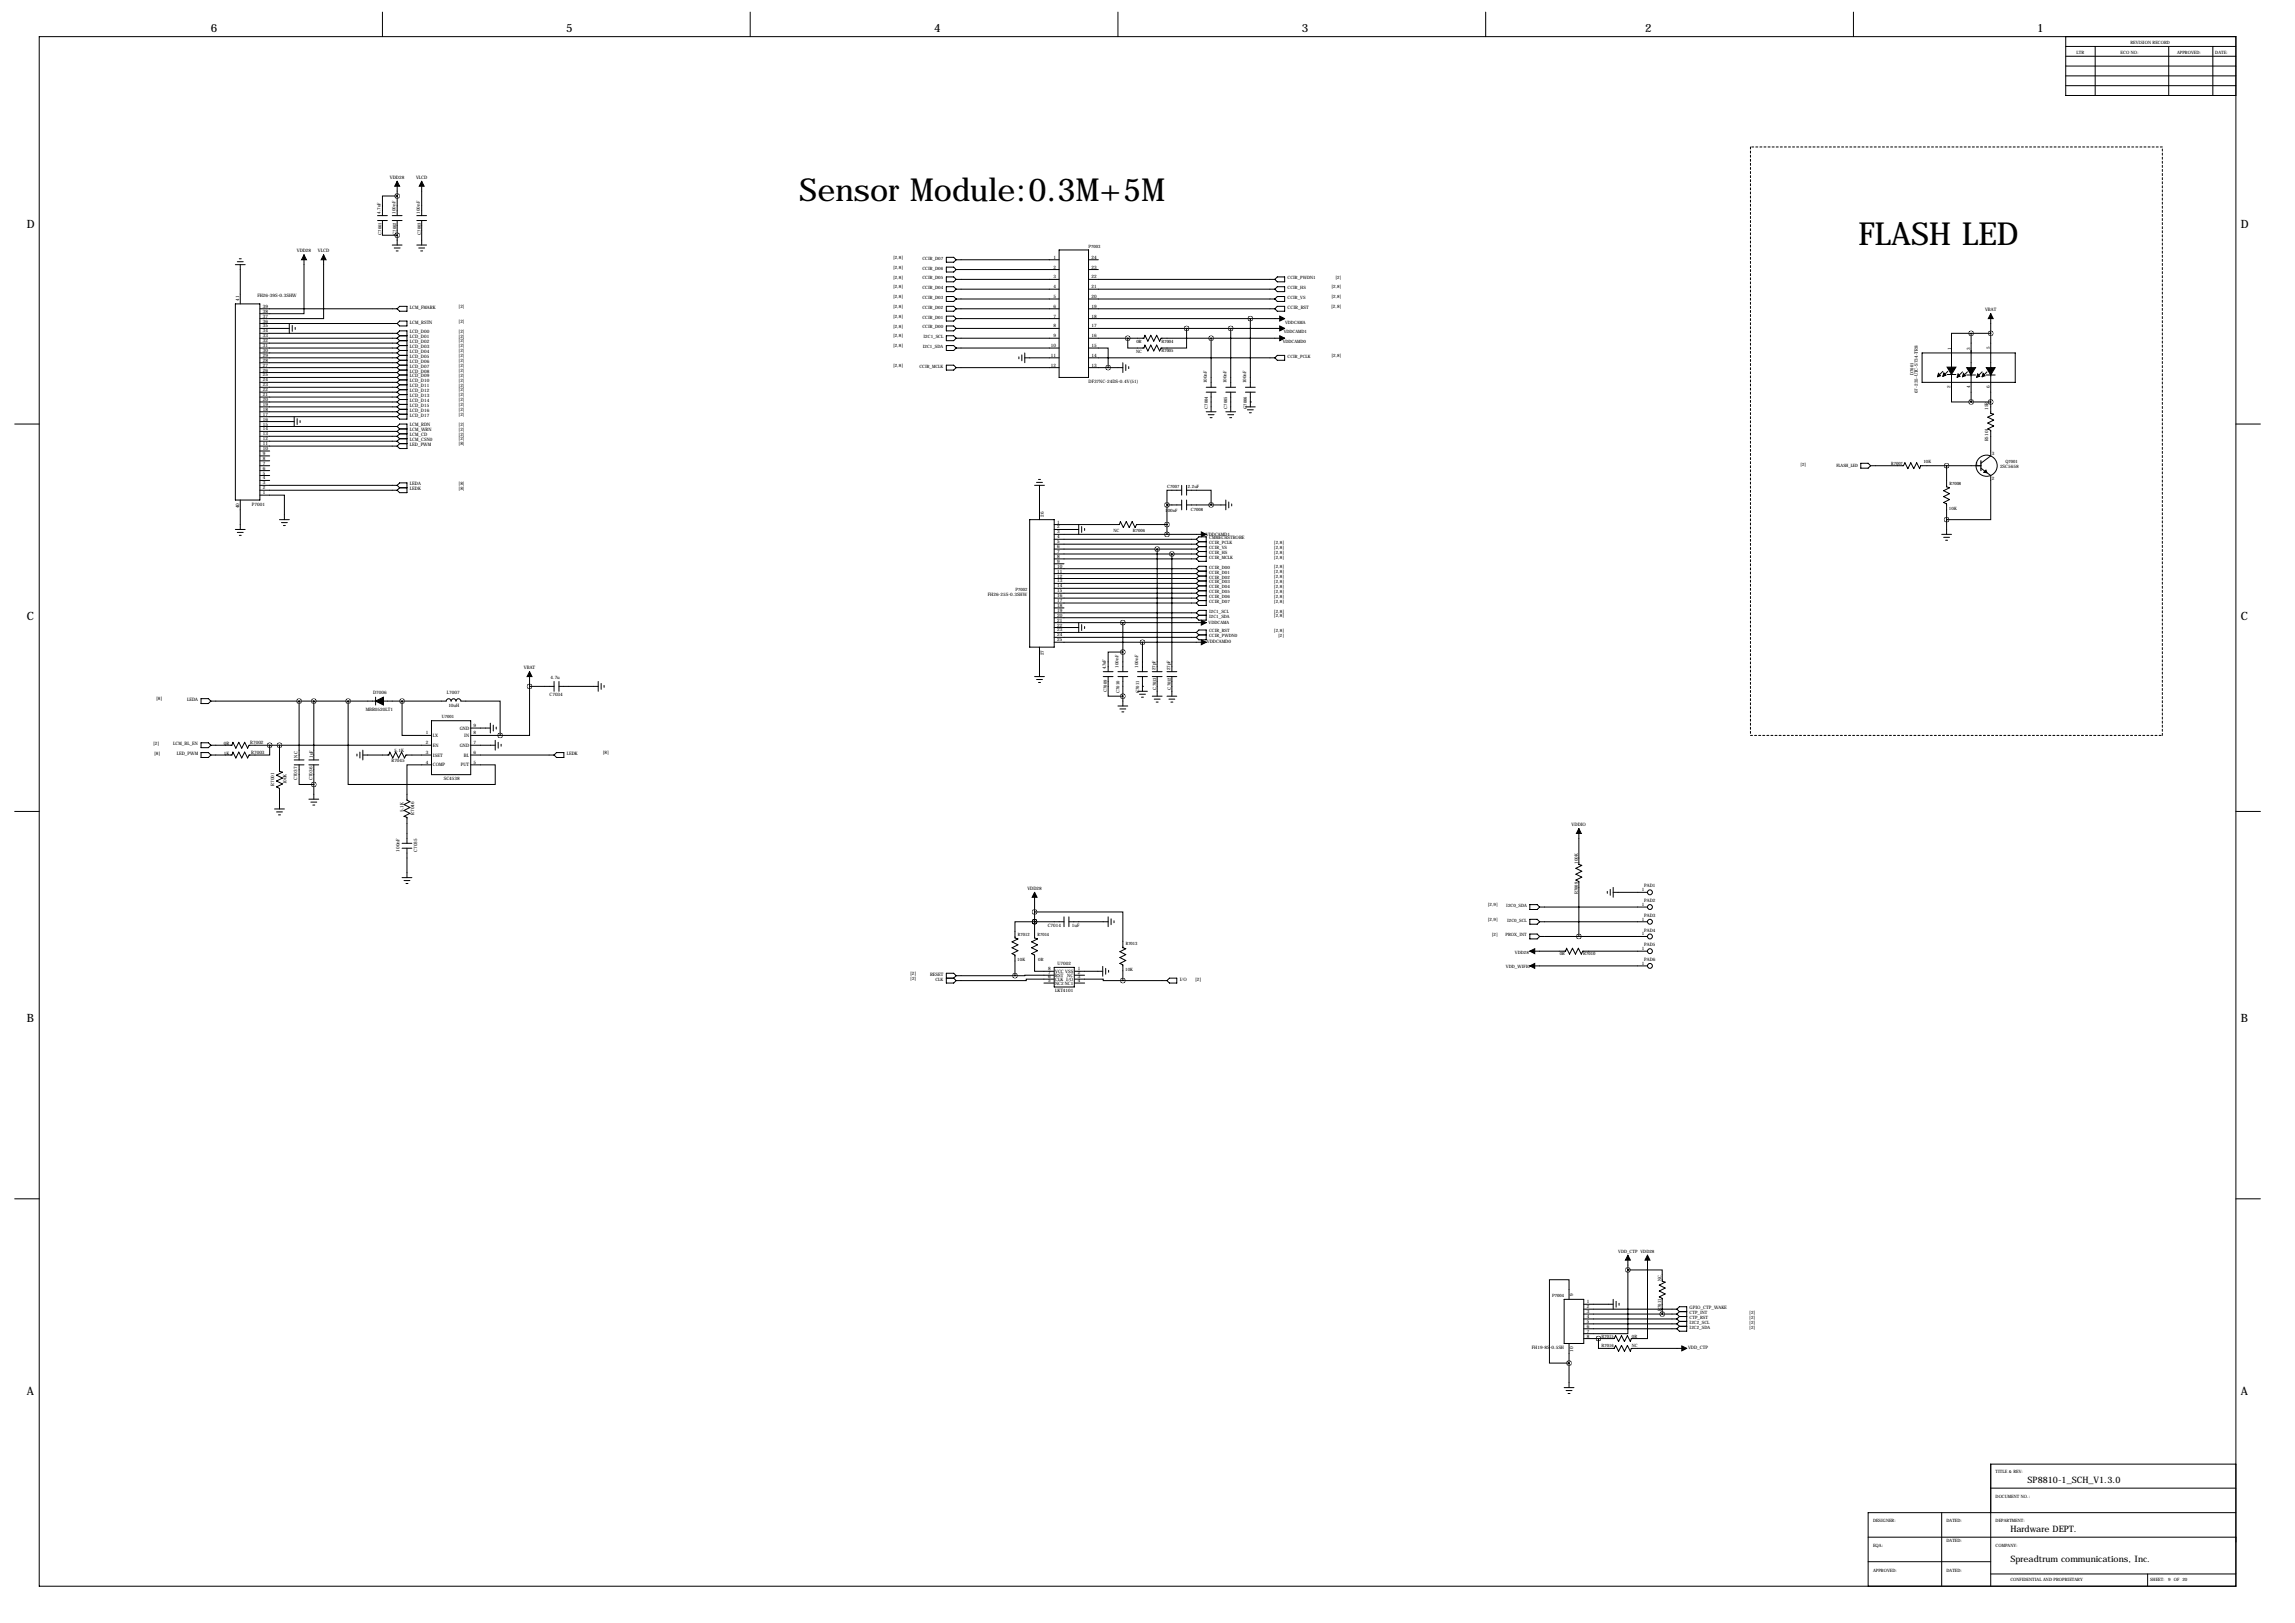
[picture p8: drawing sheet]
<svg xmlns="http://www.w3.org/2000/svg" width="1189mm" height="841mm" viewBox="0 0 1189 841" stroke-linecap="round" stroke-linejoin="round" font-family="sans-serif">
<defs><g id="words">
<g font-size="16.5">
<text x="414" y="104">Sensor Module:0.3M+5M</text>
<text x="963" y="127">FLASH LED</text>
</g>
<g font-size="5.9">
<text x="109" y="16">6</text>
<text x="293" y="16">5</text>
<text x="484" y="16">4</text>
<text x="674" y="16">3</text>
<text x="852" y="16">2</text>
<text x="1055" y="16">1</text>
<text x="14" y="118">D</text>
<text x="1161" y="118">D</text>
<text x="14" y="321">C</text>
<text x="1161" y="321">C</text>
<text x="14" y="530">B</text>
<text x="1161" y="530">B</text>
<text x="14" y="723">A</text>
<text x="1161" y="723">A</text>
</g>
<g font-size="4.6">
<text x="1050" y="768">SP8810-1_SCH_V1.3.0</text>
<text x="1041" y="794">Hardware DEPT.</text>
<text x="1041" y="809">Spreadtrum communications, Inc.</text>
</g>
<g font-size="2.4">
<text x="202" y="93">VDD28</text>
<text x="216" y="93">VLCD</text>
<text x="154" y="131">VDD28</text>
<text x="165" y="131">VLCD</text>
<text x="546" y="134">1</text>
<text x="565" y="134">24</text>
<text x="546" y="139">2</text>
<text x="565" y="139">23</text>
<text x="546" y="144">3</text>
<text x="546" y="149">4</text>
<text x="565" y="144">22</text>
<text x="565" y="149">21</text>
<text x="124" y="156" transform="rotate(-90 124 156)">41</text>
<text x="133" y="154">FH26-39S-0.3SHW</text>
<text x="546" y="154">5</text>
<text x="565" y="154">20</text>
<text x="136" y="162">38</text>
<text x="136" y="159">39</text>
<text x="212" y="160">LCM_FMARK</text>
<text x="238" y="160">[2]</text>
<text x="546" y="159">6</text>
<text x="565" y="159">19</text>
<text x="667" y="160">CCIR_RST</text>
<text x="690" y="160">[2,8]</text>
<text x="1028" y="161">VBAT</text>
<text x="136" y="167">36</text>
<text x="136" y="165">37</text>
<text x="212" y="168">LCM_RSTN</text>
<text x="238" y="167">[2]</text>
<text x="546" y="165">7</text>
<text x="565" y="165">18</text>
<text x="136" y="172">34</text>
<text x="136" y="170">35</text>
<text x="212" y="173">LCD_D00</text>
<text x="238" y="172">[2]</text>
<text x="546" y="170">8</text>
<text x="565" y="170">17</text>
<text x="136" y="180">31</text>
<text x="136" y="177">32</text>
<text x="136" y="175">33</text>
<text x="212" y="175">LCD_D01</text>
<text x="212" y="178">LCD_D02</text>
<text x="238" y="175">[2]</text>
<text x="238" y="177">[2]</text>
<text x="238" y="180">[2]</text>
<text x="544" y="180">10</text>
<text x="546" y="175">9</text>
<text x="565" y="175">16</text>
<text x="565" y="180">15</text>
<text x="136" y="185">29</text>
<text x="136" y="182">30</text>
<text x="212" y="180">LCD_D03</text>
<text x="212" y="183">LCD_D04</text>
<text x="212" y="185">LCD_D05</text>
<text x="238" y="182">[2]</text>
<text x="238" y="185">[2]</text>
<text x="544" y="185">11</text>
<text x="565" y="185">14</text>
<text x="1011" y="181" transform="rotate(-90 1011 181)">1</text>
<text x="1021" y="181" transform="rotate(-90 1021 181)">3</text>
<text x="1031" y="181" transform="rotate(-90 1031 181)">5</text>
<text x="136" y="190">27</text>
<text x="136" y="187">28</text>
<text x="212" y="188">LCD_D06</text>
<text x="212" y="190">LCD_D07</text>
<text x="238" y="188">[2]</text>
<text x="238" y="190">[2]</text>
<text x="544" y="190">12</text>
<text x="565" y="190">13</text>
<text x="136" y="198">24</text>
<text x="136" y="195">25</text>
<text x="136" y="192">26</text>
<text x="212" y="193">LCD_D08</text>
<text x="212" y="196">LCD_D09</text>
<text x="238" y="193">[2]</text>
<text x="238" y="195">[2]</text>
<text x="238" y="198">[2]</text>
<text x="136" y="203">22</text>
<text x="136" y="200">23</text>
<text x="212" y="198">LCD_D10</text>
<text x="212" y="201">LCD_D11</text>
<text x="212" y="203">LCD_D12</text>
<text x="238" y="200">[2]</text>
<text x="238" y="203">[2]</text>
<text x="564" y="198">DF37NC-24DS-0.4V(51)</text>
<text x="993" y="204" transform="rotate(-90 993 204)">67-235-UTC-S734-TR8</text>
<text x="1010" y="201" transform="rotate(-90 1010 201)">2</text>
<text x="1021" y="201" transform="rotate(-90 1021 201)">4</text>
<text x="1031" y="201" transform="rotate(-90 1031 201)">6</text>
<text x="136" y="208">20</text>
<text x="136" y="205">21</text>
<text x="212" y="206">LCD_D13</text>
<text x="212" y="208">LCD_D14</text>
<text x="238" y="205">[2]</text>
<text x="238" y="208">[2]</text>
<text x="136" y="215">17</text>
<text x="136" y="213">18</text>
<text x="136" y="210">19</text>
<text x="212" y="211">LCD_D15</text>
<text x="212" y="213">LCD_D16</text>
<text x="212" y="216">LCD_D17</text>
<text x="238" y="210">[2]</text>
<text x="238" y="213">[2]</text>
<text x="238" y="215">[2]</text>
<text x="1030" y="212" transform="rotate(-90 1030 212)">15R</text>
<text x="136" y="220">15</text>
<text x="136" y="218">16</text>
<text x="212" y="221">LCM_RDN</text>
<text x="238" y="221">[2]</text>
<text x="136" y="225">13</text>
<text x="136" y="223">14</text>
<text x="212" y="223">LCM_WRN</text>
<text x="212" y="226">LCM_CD</text>
<text x="238" y="223">[2]</text>
<text x="238" y="226">[2]</text>
<text x="136" y="233">10</text>
<text x="136" y="231">11</text>
<text x="136" y="228">12</text>
<text x="212" y="229">LCM_CSN0</text>
<text x="212" y="231">LED_PWM</text>
<text x="238" y="228">[2]</text>
<text x="238" y="231">[8]</text>
<text x="136" y="238">8</text>
<text x="136" y="236">9</text>
<text x="1032" y="236">3</text>
<text x="136" y="246">5</text>
<text x="136" y="243">6</text>
<text x="136" y="241">7</text>
<text x="1023" y="241">1</text>
<text x="1036" y="242">2SC5658</text>
<text x="136" y="251">3</text>
<text x="136" y="248">4</text>
<text x="212" y="251">LEDA</text>
<text x="238" y="251">[8]</text>
<text x="1032" y="248">2</text>
<text x="136" y="256">1</text>
<text x="136" y="253">2</text>
<text x="212" y="254">LEDK</text>
<text x="238" y="254">[8]</text>
<text x="124" y="263" transform="rotate(-90 124 263)">40</text>
<text x="130" y="262">P7001</text>
<text x="541" y="268" transform="rotate(-90 541 268)">26</text>
<text x="548" y="271">1</text>
<text x="548" y="274">2</text>
<text x="548" y="276">3</text>
<text x="548" y="279">4</text>
<text x="548" y="281">5</text>
<text x="625" y="278">VDDCAMD1</text>
<text x="626" y="279">CMMECHSTROBE</text>
<text x="548" y="284">6</text>
<text x="548" y="286">7</text>
<text x="548" y="289">8</text>
<text x="548" y="292">9</text>
<text x="548" y="294">10</text>
<text x="548" y="297">11</text>
<text x="548" y="299">12</text>
<text x="548" y="302">13</text>
<text x="548" y="304">14</text>
<text x="512" y="309">FH26-25S-0.3SHW</text>
<text x="548" y="307">15</text>
<text x="548" y="309">16</text>
<text x="548" y="312">17</text>
<text x="548" y="314">18</text>
<text x="548" y="317">19</text>
<text x="548" y="319">20</text>
<text x="548" y="322">21</text>
<text x="548" y="325">22</text>
<text x="548" y="327">23</text>
<text x="548" y="330">24</text>
<text x="548" y="332">25</text>
<text x="625" y="333">VDDCAMD0</text>
<text x="541" y="339" transform="rotate(-90 541 339)">27</text>
<text x="271" y="347">VBAT</text>
<text x="285" y="351">4.7u</text>
<text x="193" y="359">D7006</text>
<text x="232" y="359">L7007</text>
<text x="81" y="363">[8]</text>
<text x="97" y="363">LEDA</text>
<text x="285" y="361">C7034</text>
<text x="189" y="368">MBR0520LT1</text>
<text x="232" y="366">10uH</text>
<text x="238" y="378">GND</text>
<text x="245" y="377">9</text>
<text x="221" y="380">1</text>
<text x="224" y="382">LX</text>
<text x="240" y="382">IN</text>
<text x="245" y="380">8</text>
<text x="79" y="386">[2]</text>
<text x="90" y="386">LCM_BL_EN</text>
<text x="116" y="386">0R</text>
<text x="130" y="385">R7002</text>
<text x="204" y="389">5.1K</text>
<text x="221" y="386">2</text>
<text x="224" y="387">EN</text>
<text x="238" y="387">GND</text>
<text x="245" y="386">7</text>
<text x="80" y="391">[8]</text>
<text x="92" y="391">LED_PWM</text>
<text x="116" y="391">1K</text>
<text x="130" y="390">R7003</text>
<text x="154" y="392" transform="rotate(-90 154 392)">NC</text>
<text x="162" y="393" transform="rotate(-90 162 393)">1uF</text>
<text x="203" y="395">R7045</text>
<text x="221" y="391">3</text>
<text x="221" y="396">4</text>
<text x="224" y="392">ISET</text>
<text x="240" y="392">BL</text>
<text x="245" y="391">6</text>
<text x="245" y="396">5</text>
<text x="294" y="391">LEDK</text>
<text x="312" y="391">[8]</text>
<text x="224" y="397">COMP</text>
<text x="239" y="397">PUT</text>
<text x="142" y="407" transform="rotate(-90 142 407)">R7001</text>
<text x="148" y="406" transform="rotate(-90 148 406)">100K</text>
<text x="154" y="404" transform="rotate(-90 154 404)">C7037</text>
<text x="162" y="404" transform="rotate(-90 162 404)">C7036</text>
<text x="230" y="404">SC4538</text>
<text x="209" y="421" transform="rotate(-90 209 421)">5.1K</text>
<text x="215" y="422" transform="rotate(-90 215 422)">R7046</text>
<text x="814" y="428">VDDIO</text>
<text x="207" y="441" transform="rotate(-90 207 441)">100nF</text>
<text x="216" y="441" transform="rotate(-90 216 441)">C7035</text>
<text x="532" y="461">VDD28</text>
<text x="851" y="462">1</text>
<text x="852" y="460">PAD1</text>
<text x="852" y="467">PAD2</text>
<text x="851" y="469">1</text>
<text x="851" y="477">1</text>
<text x="852" y="475">PAD3</text>
<text x="543" y="480">C7014</text>
<text x="555" y="480">1uF</text>
<text x="851" y="485">1</text>
<text x="852" y="483">PAD4</text>
<text x="852" y="490">PAD5</text>
<text x="851" y="492">1</text>
<text x="852" y="498">PAD6</text>
<text x="543" y="503">8</text>
<text x="547" y="504">VCC VSS</text>
<text x="548" y="500">U7002</text>
<text x="558" y="503">1</text>
<text x="851" y="500">1</text>
<text x="471" y="505">[2]</text>
<text x="482" y="505">RESET</text>
<text x="543" y="505">7</text>
<text x="543" y="507">6</text>
<text x="543" y="509">5</text>
<text x="547" y="506">RST</text>
<text x="547" y="508">CLK I/O</text>
<text x="553" y="506">NC</text>
<text x="558" y="505">2</text>
<text x="558" y="507">3</text>
<text x="558" y="509">4</text>
<text x="611" y="508">I/O</text>
<text x="619" y="508">[2]</text>
<text x="547" y="514">LKT4101</text>
<text x="547" y="510">NC2NC1</text>
<text x="815" y="672" transform="rotate(-90 815 672)">9</text>
<text x="822" y="675">1</text>
<text x="822" y="678">2</text>
<text x="822" y="680">3</text>
<text x="822" y="683">4</text>
<text x="875" y="678">GPIO_CTP_WAKE</text>
<text x="822" y="685">5</text>
<text x="822" y="688">6</text>
<text x="822" y="690">7</text>
<text x="822" y="693">8</text>
<text x="794" y="699">FH19-8S-0.5SH</text>
<text x="815" y="700" transform="rotate(-90 815 700)">10</text>
<text x="874" y="699">VDD_CTP</text>
</g>
<g font-size="2.3">
<text x="1104" y="23">REVISION RECORD</text>
<text x="1076" y="28">LTR</text>
<text x="1099" y="28">ECO NO:</text>
<text x="1128" y="28">APPROVED:</text>
<text x="1148" y="28">DATE:</text>
<text x="197" y="111" transform="rotate(-90 197 111)">4.7uF</text>
<text x="205" y="111" transform="rotate(-90 205 111)">100nF</text>
<text x="218" y="111" transform="rotate(-90 218 111)">100nF</text>
<text x="198" y="122" transform="rotate(-90 198 122)">C7001</text>
<text x="205" y="122" transform="rotate(-90 205 122)">C7002</text>
<text x="218" y="122" transform="rotate(-90 218 122)">C7003</text>
<text x="564" y="128">P7003</text>
<text x="463" y="134">[2,8]</text>
<text x="478" y="135">CCIR_D07</text>
<text x="463" y="139">[2,8]</text>
<text x="478" y="140">CCIR_D06</text>
<text x="463" y="144">[2,8]</text>
<text x="463" y="149">[2,8]</text>
<text x="478" y="145">CCIR_D05</text>
<text x="478" y="150">CCIR_D04</text>
<text x="667" y="150">CCIR_HS</text>
<text x="667" y="145">CCIR_PWDN1</text>
<text x="690" y="149">[2,8]</text>
<text x="692" y="144">[2]</text>
<text x="463" y="154">[2,8]</text>
<text x="478" y="155">CCIR_D03</text>
<text x="667" y="155">CCIR_VS</text>
<text x="690" y="154">[2,8]</text>
<text x="463" y="160">[2,8]</text>
<text x="478" y="160">CCIR_D02</text>
<text x="463" y="165">[2,8]</text>
<text x="478" y="165">CCIR_D01</text>
<text x="666" y="168">VDDCAMA</text>
<text x="463" y="170">[2,8]</text>
<text x="478" y="170">CCIR_D00</text>
<text x="665" y="173">VDDCAMD1</text>
<text x="463" y="175">[2,8]</text>
<text x="463" y="180">[2,8]</text>
<text x="478" y="175">I2C1_SCL</text>
<text x="589" y="178">0R</text>
<text x="602" y="177">R7004</text>
<text x="664" y="178">VDDCAMD0</text>
<text x="478" y="180">I2C1_SDA</text>
<text x="589" y="183">NC</text>
<text x="602" y="183">R7005</text>
<text x="667" y="185">CCIR_PCLK</text>
<text x="690" y="185">[2,8]</text>
<text x="463" y="190">[2,8]</text>
<text x="476" y="190">CCIR_MCLK</text>
<text x="991" y="194" transform="rotate(-90 991 194)">D7001</text>
<text x="625" y="198" transform="rotate(-90 625 198)">100nF</text>
<text x="635" y="198" transform="rotate(-90 635 198)">100nF</text>
<text x="646" y="198" transform="rotate(-90 646 198)">100nF</text>
<text x="626" y="212" transform="rotate(-90 626 212)">C7004</text>
<text x="636" y="212" transform="rotate(-90 636 212)">C7005</text>
<text x="646" y="212" transform="rotate(-90 646 212)">C7006</text>
<text x="1030" y="229" transform="rotate(-90 1030 229)">R5101</text>
<text x="996" y="240">10K</text>
<text x="1039" y="240">Q7001</text>
<text x="933" y="242">[2]</text>
<text x="951" y="242">FLASH_LED</text>
<text x="980" y="241">R7007</text>
<text x="1010" y="251">R7008</text>
<text x="605" y="253">C7007</text>
<text x="615" y="253">2.2uF</text>
<text x="604" y="265">100nF</text>
<text x="617" y="265">C7008</text>
<text x="1010" y="264">10K</text>
<text x="577" y="276">NC</text>
<text x="587" y="276">R7006</text>
<text x="626" y="282">CCIR_PCLK</text>
<text x="660" y="282">[2,8]</text>
<text x="626" y="284">CCIR_VS</text>
<text x="626" y="287">CCIR_HS</text>
<text x="660" y="284">[2,8]</text>
<text x="660" y="287">[2,8]</text>
<text x="626" y="289">CCIR_MCLK</text>
<text x="660" y="289">[2,8]</text>
<text x="626" y="295">CCIR_D00</text>
<text x="626" y="297">CCIR_D01</text>
<text x="626" y="300">CCIR_D02</text>
<text x="660" y="294">[2,8]</text>
<text x="660" y="297">[2,8]</text>
<text x="660" y="299">[2,8]</text>
<text x="626" y="302">CCIR_D03</text>
<text x="626" y="305">CCIR_D04</text>
<text x="660" y="302">[2,8]</text>
<text x="660" y="305">[2,8]</text>
<text x="526" y="306">P7002</text>
<text x="626" y="307">CCIR_D05</text>
<text x="626" y="310">CCIR_D06</text>
<text x="660" y="307">[2,8]</text>
<text x="660" y="310">[2,8]</text>
<text x="626" y="312">CCIR_D07</text>
<text x="626" y="317">I2C1_SCL</text>
<text x="660" y="312">[2,8]</text>
<text x="660" y="317">[2,8]</text>
<text x="626" y="323">VDDCAMA</text>
<text x="626" y="320">I2C1_SDA</text>
<text x="660" y="320">[2,8]</text>
<text x="626" y="328">CCIR_RST</text>
<text x="660" y="327">[2,8]</text>
<text x="662" y="330">[2]</text>
<text x="626" y="330">CCIR_PWDN0</text>
<text x="573" y="347" transform="rotate(-90 573 347)">4.7uF</text>
<text x="579" y="346" transform="rotate(-90 579 346)">100nF</text>
<text x="590" y="346" transform="rotate(-90 590 346)">100nF</text>
<text x="599" y="347" transform="rotate(-90 599 347)">27pF</text>
<text x="606" y="347" transform="rotate(-90 606 347)">27pF</text>
<text x="573" y="358" transform="rotate(-90 573 358)">C7009</text>
<text x="580" y="359" transform="rotate(-90 580 359)">C7010</text>
<text x="590" y="359" transform="rotate(-90 590 359)">C7011</text>
<text x="599" y="357" transform="rotate(-90 599 357)">C7013</text>
<text x="607" y="357" transform="rotate(-90 607 357)">C7012</text>
<text x="229" y="372">U7001</text>
<text x="817" y="447" transform="rotate(-90 817 447)">100K</text>
<text x="817" y="463" transform="rotate(-90 817 463)">R7009</text>
<text x="771" y="469">[2,9]</text>
<text x="780" y="470">I2C0_SDA</text>
<text x="771" y="477">[2,9]</text>
<text x="781" y="477">I2C0_SCL</text>
<text x="527" y="485">R7012</text>
<text x="537" y="485">R7014</text>
<text x="773" y="485">[2]</text>
<text x="780" y="485">PROX_INT</text>
<text x="583" y="490">R7013</text>
<text x="527" y="498">10K</text>
<text x="538" y="498">0R</text>
<text x="785" y="494">VDD28</text>
<text x="808" y="495">0R</text>
<text x="820" y="495">R7010</text>
<text x="583" y="503">10K</text>
<text x="780" y="501">VDD_WIFI0</text>
<text x="472" y="508">[2]</text>
<text x="485" y="508">CLK</text>
<text x="838" y="649">VDD_CTP VDD28</text>
<text x="861" y="663" transform="rotate(-90 861 663)">NC</text>
<text x="804" y="672">P7004</text>
<text x="861" y="679" transform="rotate(-90 861 679)">R7011</text>
<text x="875" y="681">CTP_INT</text>
<text x="875" y="683">CTP_RST</text>
<text x="906" y="681">[2]</text>
<text x="906" y="683">[2]</text>
<text x="875" y="686">I2C2_SCL</text>
<text x="875" y="688">I2C2_SDA</text>
<text x="906" y="686">[2]</text>
<text x="906" y="688">[2]</text>
<text x="830" y="693">R7015</text>
<text x="845" y="693">0R</text>
<text x="830" y="698">R7016</text>
<text x="845" y="698">NC</text>
<text x="1034" y="763">TITLE &amp; REV:</text>
<text x="1034" y="776">DOCUMENT NO.:</text>
<text x="970" y="789">DESIGNER:</text>
<text x="1008" y="789">DATED:</text>
<text x="1034" y="789">DEPARTMENT:</text>
<text x="970" y="801">EQA:</text>
<text x="1008" y="799">DATED:</text>
<text x="1034" y="801">COMPANY:</text>
<text x="970" y="814">APPROVED:</text>
<text x="1008" y="814">DATED:</text>
<text x="1041" y="819">CONFIDENTIAL AND PROPRIETARY</text>
<text x="1114" y="819">SHEET: 9 OF 20</text>
</g>
</g></defs>
<g fill="none" stroke="#000" stroke-width=".52">
<path d="M20 19h1138v803h-1138zM198 6v13M389 6v13M579 6v13M770 6v13M960 6v13M1070 19v30h88M1070 34h88M1070 24h88M1070 29h88M1070 39h88M1085 24v25"/>
<path d="M1123 24v25M1146 24v25M1070 44h88M206 94v18M218 94v18M196 114h5M196 112h5M198 114v8h8M203 114h5M203 112h5M206 102h-8v10M206 114v13"/>
<path d="M216 114h5M216 112h5M218 114v13M122 137h5M123 136h3M124 134h1M124 137v20M157 132v30h-22M168 132v33h-33M203 127h5M204 128h3M205 130h1"/>
<path d="M216 127h5M217 128h3M218 130h1M490 133h4l1 2-1 1h-4zM490 138h4l1 2-1 1h-4zM495 135h54M495 140h54M549 129h15v67h-15zM564 135h5M564 140h5M122 157h13v102h-13zM135 160h71"/>
<path d="M207 159h4v2h-4l-1-1zM490 159h4l1 1-1 1h-4zM490 143h4l1 2-1 1h-4zM490 149h4l1 1-1 1h-4zM490 154h4l1 1-1 1h-4zM495 160h54M495 145h54M495 150h54M495 155h54M564 160h96M564 145h96M564 150h96"/>
<path d="M564 155h96M662 159h3v2h-3l-2-1zM662 143h3v3h-3l-2-1zM662 149h3v2h-3l-2-1zM662 154h3v2h-3l-2-1zM135 178h71M135 175h71M135 173h71M135 170h15M135 168h71M150 168v5M151 169v3"/>
<path d="M153 170v1M206 173l1-2h4v46h-4l-1-1M206 173l1 1M206 175l1 1M206 178l1 1M207 166h4v3h-4l-1-1zM207 174h4M207 176h4M207 174l-1 1M207 179h4M207 176l-1 2M207 179l-1 1"/>
<path d="M490 169h4l1 1-1 1h-4zM490 164h4l1 1-1 1h-4zM490 174h4l1 1-1 1h-4zM490 179h4l1 1-1 2h-4zM495 175h54M495 170h54M495 165h54M564 175h29v-1l2 3 1-3 2 3 1-3 2 3v-2h64M564 170h101M564 165h101M615 170v10h-14v2l-2-3-1 3-2-3-1 3-2-3v1h-9v-5M627 175v26"/>
<path d="M638 170v31M648 165v36M1021 173h-10v17M1021 173h10M1021 173v17M1031 162v28M135 198h71M135 196h71M135 193h71M135 190h71M135 188h71M135 185h71"/>
<path d="M135 183h71M135 180h71M206 180l1 2M206 183l1 1M206 185l1 2M206 188l1 1M206 190l1 2M206 193l1 1M206 196l1 1M206 198l1 1M207 194h4M207 182h4"/>
<path d="M207 184h4M207 182l-1 1M207 187h4M207 184l-1 1M207 189h4M207 187l-1 1M207 192h4M207 189l-1 1M207 192l-1 1M207 197h4M207 194l-1 2M207 199h4"/>
<path d="M207 197l-1 1M207 199l-1 2M490 189h4l1 1-1 2h-4zM495 190h54M495 180h54M528 185v1M529 184v3M531 185h18M531 183v5M564 180h10v10M564 190h18M564 185h96"/>
<path d="M582 188v5M583 189v3M585 190v1M660 185l2-1h3v3h-3zM996 183h48v15h-48zM1006 192l-2 3M1009 194h4M1009 192l-3 3M1011 193v15h10M1017 193l-3 2M1019 194h4M1019 193l-2 2"/>
<path d="M1021 193v15M1027 193l-3 2M1029 194h5M1029 193l-2 2M1031 193v21l2 1-3 1 3 2-3 1 3 2-3 1 1 1v13l-5 4M8 220h12M135 218h17M135 216h71M135 213h71M135 211h71M135 208h71M135 206h71"/>
<path d="M135 203h71M135 201h71M152 216v5M154 217v3M155 218v1M206 201l1 1M206 203l1 1M206 206l1 1M206 208l1 1M206 211l1 1M206 213l1 2M207 202h4"/>
<path d="M207 204h4M207 202l-1 1M207 207h4M207 204l-1 2M207 209h4M207 207l-1 1M207 212h4M207 209l-1 2M207 215h4M207 212l-1 1M207 215l-1 1M625 213h5"/>
<path d="M625 203h5M625 201h5M626 215h3M627 216h1M627 203v10M635 213h5M635 203h5M635 201h5M636 215h3M637 216h1M638 203v10M645 211h5"/>
<path d="M645 203h5M645 201h5M646 212h3M647 214h1M648 208h.1M648 203v8M1021 208h10M1158 220h13M135 239h5M135 236h5M135 234h5M135 231h71"/>
<path d="M135 229h71M135 226h71M135 223h71M135 221h71M206 221l1-1h4v12h-4l-1-1M206 221l1 1M206 223l1 2M206 226l1 1M206 229l1 1M207 222h4M207 225h4M207 222l-1 1"/>
<path d="M207 227h4M207 225l-1 1M207 230h4M207 227l-1 2M207 230l-1 1M964 240h4l1 1-1 1h-4zM124 259v15M135 256h12v13M135 254h71M135 251h71M135 249h5M135 246h5"/>
<path d="M135 244h5M135 241h5M206 251l1-1h4v5h-4l-1-1M206 251l1 2M207 253h4M207 253l-1 1M536 251h5M537 250h3M538 248h1M538 251v18M612 254h-7v8M612 251v5"/>
<path d="M612 259v5M615 254h12v8M615 251v5M615 259v5M635 259v5M969 241h17l1-1 1 3 2-3 1 3 2-3 1 3 1-2h31M1008 241v11l2 1-3 1 3 2-3 1 3 2-3 1 1 1v16M1026 242l5 4v23h-23M122 274h5M123 276h3M124 277h1M145 269h5"/>
<path d="M146 271h3M147 272h1M533 269h13v66h-13zM546 272h34v-2l2 3 1-3 2 3 1-3 2 3 1-1h16M546 274h13M546 277h79M546 279h74M559 272v5M560 273v3M562 274v1M605 262h7M605 262v15"/>
<path d="M615 262h20M620 279l1 2M620 279l1-1h4v13h-4l-1-2M637 260v3M638 261v1M1006 277h5M1007 278h3M1008 280h1M546 282h74M546 284h74M546 287h74M546 289h74"/>
<path d="M546 292h5M546 295h74M546 297h74M546 300h74M599 284v64M607 287v61M620 295l1-2h4v21h-4l-1-2M620 282l1 1M620 284l1 2M620 287l1 1M620 295l1 1M620 297l1 1"/>
<path d="M620 300l1 1M621 281h4M621 283h4M621 281l-1 1M621 286h4M621 283l-1 1M621 288h4M621 286l-1 1M621 288l-1 1M621 296h4M621 298h4M621 296l-1 1"/>
<path d="M621 298l-1 2M546 302h74M546 305h74M546 307h74M546 310h74M546 312h74M546 315h5M546 317h74M546 320h74M620 317l1-1h4v5h-4l-1-1M620 302l1 1M620 305l1 1"/>
<path d="M620 307l1 2M620 310l1 1M620 317l1 2M621 301h4M621 303h4M621 301l-1 1M621 306h4M621 303l-1 2M621 309h4M621 306l-1 1M621 311h4M621 309l-1 1"/>
<path d="M621 311l-1 1M621 319h4M621 319l-1 1M538 335v15M546 323h79M546 325h13M546 328h74M546 330h74M546 333h79M559 323v5M560 324v3M562 325v1"/>
<path d="M582 338h-8v10M582 323v25M592 333v15M620 328l1-2h4v5h-4l-1-1M620 328l1 1M621 329h4M621 329l-1 1M274 356v25h-15M274 356h13M274 348v8M287 353v5M290 356h20"/>
<path d="M290 353v5M310 353v5M311 354v3M313 355v1M536 350h5M537 352h3M538 353h1M572 350h5M572 348h5M574 350v11h8M579 350h5M579 348h5"/>
<path d="M582 350v16M589 350h5M589 348h5M589 358h5M590 360h3M592 356h.1M592 350v8M597 350h5M597 348h5M599 350v11M605 350h5M605 348h5"/>
<path d="M607 350v11M104 362h4l1 1-1 1h-4zM109 363h86M155 363v31M163 363v31M180 363v43h77v-10h-13M195 361v4M199 363h32a1.3 1.3 0 0 1 1-1 1.3 1.3 0 0 1 2 1 1.3 1.3 0 0 1 1-1 1.3 1.3 0 0 1 1 1 1.3 1.3 0 0 1 1-1 1.3 1.3 0 0 1 2 1h20v18M208 363v18h16M224 373h20v28h-20zM244 377h10M254 375v5"/>
<path d="M256 376v3M257 377v1M579 366h5M580 367h3M581 369h1M591 361h1M597 361h5M598 362h3M599 364h1M605 361h5M606 362h3M607 364h1"/>
<path d="M104 385h4l1 1-1 1h-4zM104 390h4l1 1-1 1h-4zM109 386h11l1-2 1 4 2-4 1 4 2-4 1 4 1-2h95M140 386v5h-11l-1 2-1-3-2 3-1-3-2 3-1-3-1 1h-11M145 386v13l1 1-3 2 3 1-3 2 3 1-3 2h2v11M152 396h5M152 394h5M155 396v10h8M160 396h5M160 394h5M163 396v18M185 391v1"/>
<path d="M186 390v3M188 391h13l1-1 1 3 2-3 2 3 1-3 2 3v-2h14M188 389v5M224 396h-13v18l1 1-3 2 3 1-3 2 3 1-3 2h2v14M244 381h15M244 386h13M244 391h43M257 383v6M258 384v4M260 386v1M287 391l1-1h4v2h-4zM142 419h5"/>
<path d="M160 414h5M161 415h3M162 417h1M8 420h12M143 421h3M144 422h1M208 437h5M208 439h5M211 439v16M818 429v19h1l-3 2 3 1-3 2 3 1-3 2 2 1v28M1158 420h13M208 455h5"/>
<path d="M209 456h3M210 458h1M836 460v5M536 462v24h1l-3 2 3 1-3 2 3 1-3 2 2 1v8h10M536 477h-10v9h1l-3 2 3 1-3 2 3 1-3 2 2 1v10M536 472h46v19h1l-3 2 3 1-3 2 3 2-3 1 2 1v8M536 477h.1M536 477h15M551 475v5M554 477h20M554 475v5M574 475v5"/>
<path d="M576 476v3M577 477v1M792 469h4l2 1-2 1h-4zM792 476h4l2 1-2 2h-4zM798 470h55M798 477h55M833 462v1M834 461v3M836 462h17M792 493h19l1-2 1 3 2-3 1 3 2-3 1 3 1-1h33M792 484h4l2 1-2 1h-4zM798 485h55"/>
<path d="M490 507h4M494 507l1 1M495 505l-1-1h-4v5h4l1-1M495 505h31M495 505l-1 2M541 509h5M546 507h-14v1h-37M546 505h-20M546 501h11v10h-11zM557 507h15v1h10M557 503h14M557 505h5"/>
<path d="M557 509h5M571 501v5M573 502v3M574 503v1M582 508h23M606 507h4v2h-4l-1-1zM792 500h61M8 621h12M1158 621h13M843 658v33h-23M843 658h18v6h2l-3 2 3 1-3 2 3 1-3 2 1 1v8M843 650v8"/>
<path d="M853 650v43h-8v2l-2-3-1 3-2-3-2 3-1-3-1 1h-16M810 673h10v23h-10zM813 673v-10h-10v43h10M820 676h16M820 678h49M836 673v5M837 674v3M839 675v1M869 678l1 1M869 678l1-1h4v13h-4l-1-2M870 679h4M870 679l-1 2"/>
<path d="M813 696v23M820 681h49M820 683h49M820 686h49M820 688h49M828 693v5h8l1-1 1 3 2-3 2 3 1-3 2 3v-2h29M869 681l1 1M869 683l1 1M869 686l1 1M870 682h4M870 684h4M870 682l-1 1"/>
<path d="M870 687h4M870 684l-1 2M870 687l-1 1M810 719h5M811 720h3M812 722h1M1158 758h-127v64M1031 771h127M968 796h63M1006 784v38M1031 796h127M1158 784h-190v38"/>
<path d="M968 809h63M1031 815h127M1113 815v7"/>
<circle cx="1029" cy="241" r="5"/>
<circle cx="855" cy="470" r="1.3"/>
<circle cx="855" cy="462" r="1.3"/>
<circle cx="855" cy="477" r="1.3"/>
<circle cx="855" cy="493" r="1.3"/>
<circle cx="855" cy="485" r="1.3"/>
<circle cx="855" cy="500" r="1.3"/>
</g>
<path d="M907 76v305M1120 76h-213M907 381h213M1120 381v-305" fill="none" stroke="#000" stroke-width=".52" stroke-dasharray="1.1 1.1"/>
<g fill="#000" stroke="#000" stroke-width=".52">
<path d="M206 94l1 2h-3zM218 94l2 2h-3zM157 132l2 3h-3zM168 132l1 3h-3zM663 164l2 1-2 1zM663 169l2 1-2 1zM663 174l2 1-2 1zM1031 162l2 3h-3zM1004 193l1 2h-1zM1007 193l1 1-2 1zM1011 190h2l-2 4zM1009 190h2v4z"/>
<path d="M1014 194l1 1h-1zM1017 193l1 2h-1zM1021 190h2l-2 4zM1019 190h2v4zM1024 194l1 1h-1zM1027 193l1 2h-1zM1031 190h3l-3 4zM1029 190h2v4zM1029 244v1h-1zM622 276l3 1-3 1zM622 321l3 2-3 1zM622 331l3 2-3 1z"/>
<path d="M274 348l2 2h-3zM195 363l4-2v4zM818 429l1 3h-2zM536 462l1 3h-2zM792 493l3-2v3zM792 500l3-1v3zM843 650l2 3h-3zM853 650l2 3h-3zM871 697l3 1-3 2z"/>
</g>
<path d="M1026 239v5" fill="none" stroke="#000" stroke-width=".63"/>
<path d="M162 363a.5 .5 0 0 0 1 0 .5 .5 0 0 0-1 0zM162 406a.5 .5 0 0 0 1 0 .5 .5 0 0 0-1 0zM604 277a.5 .5 0 0 0 1 0 .5 .5 0 0 0-1 0zM604 272a.5 .5 0 0 0 1 0 .5 .5 0 0 0-1 0zM599 284a.5 .5 0 0 0 1 0 .5 .5 0 0 0-1 0zM604 262a.5 .5 0 0 0 1 0 .5 .5 0 0 0-1 0zM637 170a.5 .5 0 0 0 1 0 .5 .5 0 0 0-1 0z" fill="#000" stroke="#000" stroke-width="2.5"/>
<use href="#words"/>
</svg>
